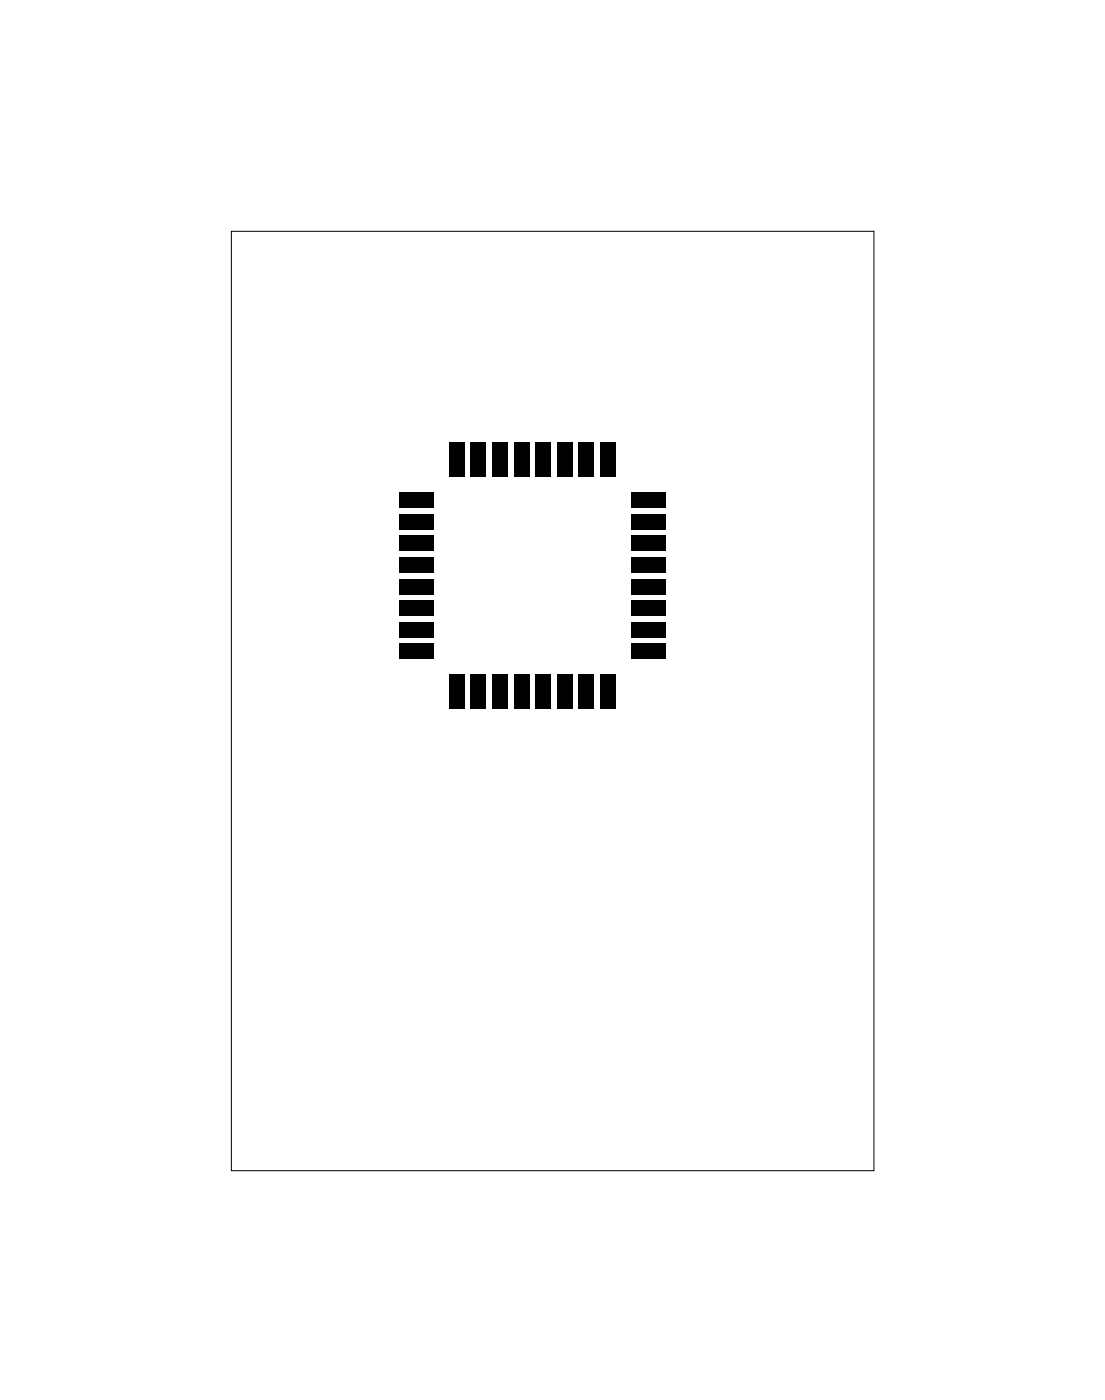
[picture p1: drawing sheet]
<svg xmlns="http://www.w3.org/2000/svg" width="41mm" height="52mm" viewBox="0 0 41 52" stroke-linecap="round" stroke-linejoin="round" font-family="sans-serif">
<path d="M8.6 8.6h23.8v34.8h-23.8z" fill="none" stroke="#000" stroke-width=".04"/>
<g fill="#000">
<path d="M14.8 18.3h1.3v.5h-1.3zM14.8 19.1h1.3v.5h-1.3zM14.8 19.9h1.3v.5h-1.3zM16.6 16.4h.6v1.3h-.6zM17.4 16.4h.6v1.3h-.6zM18.2 16.4h.6v1.3h-.6zM19 16.4h.6v1.3h-.6zM19.8 16.4h.6v1.3h-.6zM20.6 16.4h.6v1.3h-.6zM21.4 16.4h.6v1.3h-.6zM22.2 16.4h.6v1.3h-.6zM23.4 19.9h1.2v.5h-1.2z"/>
<path d="M23.4 19.1h1.2v.5h-1.2zM23.4 18.3h1.2v.5h-1.2zM14.8 20.7h1.3v.5h-1.3zM14.8 21.5h1.3v.5h-1.3zM14.8 22.3h1.3v.5h-1.3zM14.8 23.1h1.3v.5h-1.3zM14.8 23.9h1.3v.5h-1.3zM16.6 25h.6v1.3h-.6zM17.4 25h.6v1.3h-.6zM18.2 25h.6v1.3h-.6zM19 25h.6v1.3h-.6zM19.8 25h.6v1.3h-.6z"/>
<path d="M20.6 25h.6v1.3h-.6zM21.4 25h.6v1.3h-.6zM22.2 25h.6v1.3h-.6zM23.4 23.9h1.2v.5h-1.2zM23.4 23.1h1.2v.5h-1.2zM23.4 22.3h1.2v.5h-1.2zM23.4 21.5h1.2v.5h-1.2zM23.4 20.7h1.2v.5h-1.2z"/>
</g>
</svg>
